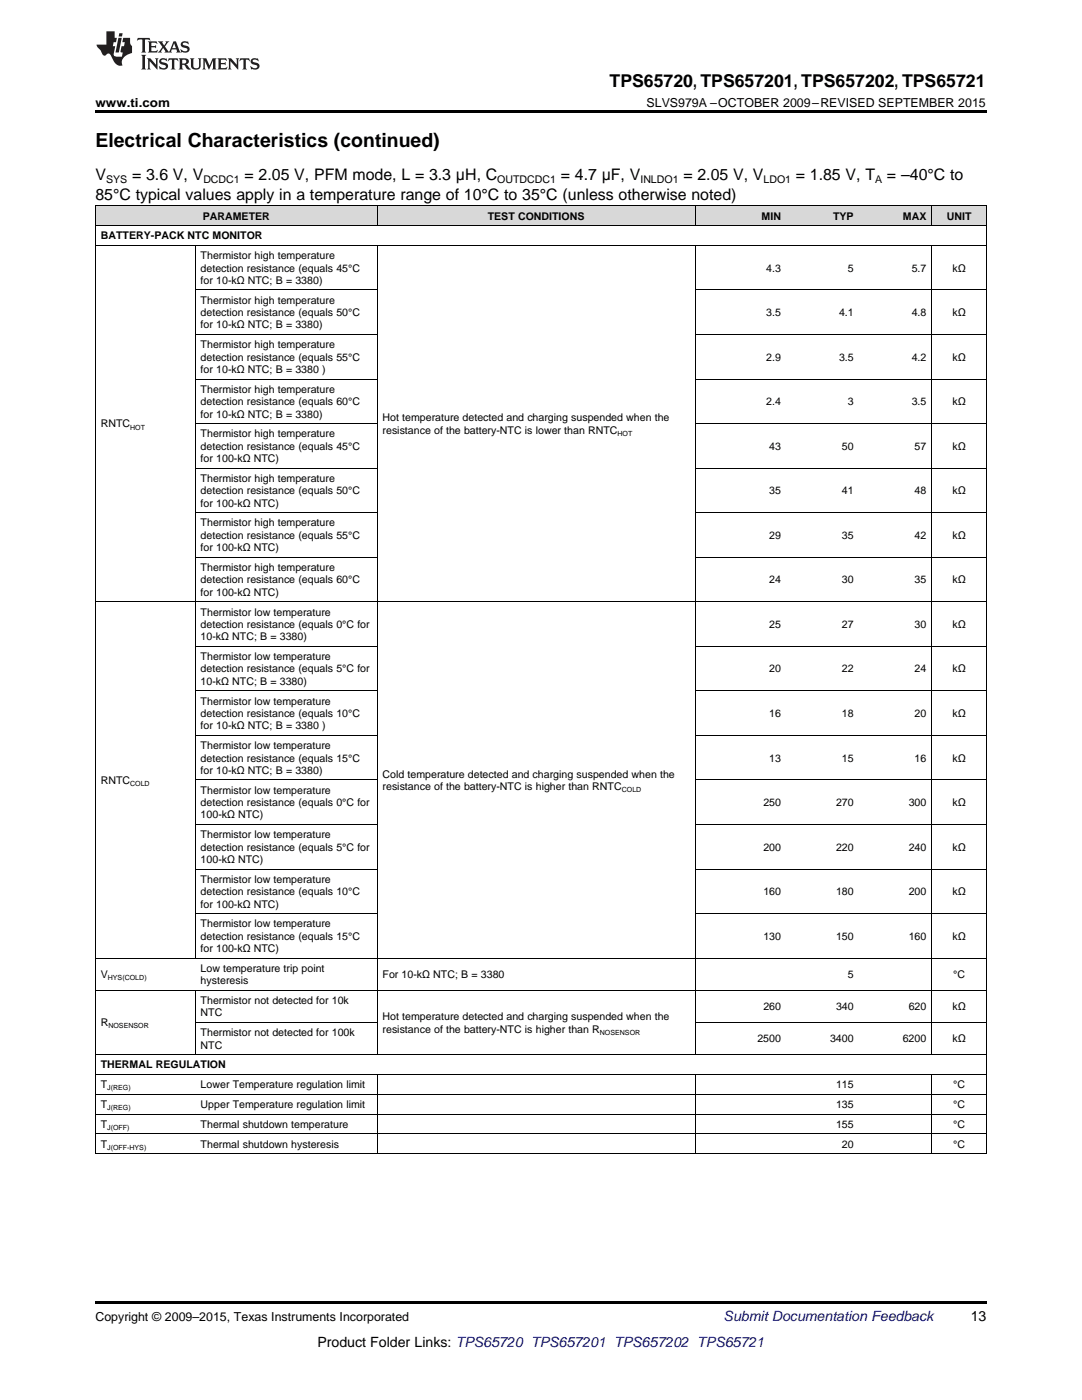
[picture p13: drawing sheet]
<svg xmlns="http://www.w3.org/2000/svg" width="216mm" height="279mm" viewBox="0 0 216 279" stroke-linecap="round" stroke-linejoin="round" font-family="sans-serif">
<defs><g id="words">
<text font-size="3.9" x="19" y="29.3">Electrical Characteristics (continued)</text>
<text font-size="3.5" x="121.6" y="17.3">TPS65720, TPS657201, TPS657202, TPS65721</text>
<g font-size="3.2">
<text x="19" y="36">V</text>
<text x="26.4" y="36">= 3.6 V, V</text>
<text x="48.8" y="36">= 2.05 V, PFM mode, L = 3.3 μH, C</text>
<text x="111.9" y="36">= 4.7 μF, V</text>
<text x="136.4" y="36">= 2.05 V, V</text>
<text x="158.8" y="36">= 1.85 V, T</text>
<text x="177" y="36">= –40°C to</text>
<text x="19" y="39.9">85°C typical values apply in a temperature range of 10°C to 35°C (unless otherwise noted)</text>
</g>
<text font-size="2.8" fill="#0000c8" x="144.4" y="263.6">Submit Documentation Feedback</text>
<g font-size="2.8">
<text x="193.7" y="263.6">13</text>
<text x="63.3" y="268.9">Product Folder Links: TPS65720 TPS657201 TPS657202 TPS65721</text>
</g>
<g font-size="2.5">
<text x="19" y="21.4">www.ti.com</text>
<text x="129" y="21.4">SLVS979A –OCTOBER 2009–REVISED SEPTEMBER 2015</text>
<text x="19" y="263.6">Copyright © 2009–2015, Texas Instruments Incorporated</text>
</g>
<g font-size="2.1">
<text x="21.2" y="36.6">SYS</text>
<text x="40.6" y="36.6">DCDC1</text>
<text x="99.2" y="36.6">OUTDCDC1</text>
<text x="127.8" y="36.6">INLDO1</text>
<text x="152.3" y="36.6">LDO1</text>
<text x="174.6" y="36.6">A</text>
<text x="20.1" y="47.8">BATTERY-PACK NTC MONITOR</text>
<text x="40.5" y="43.8">PARAMETER</text>
<text x="97.3" y="43.8">TEST CONDITIONS</text>
<text x="152" y="43.8">MIN</text>
<text x="166.2" y="43.8">TYP</text>
<text x="180.2" y="43.8">MAX</text>
<text x="188.9" y="43.8">UNIT</text>
<text x="40" y="51.7">Thermistor high temperature</text>
<text x="40" y="54.2">detection resistance (equals 45°C</text>
<text x="40" y="56.7">for 10-kΩ NTC; B = 3380)</text>
<text x="152.9" y="54.2">4.3</text>
<text x="169.2" y="54.2">5</text>
<text x="181.9" y="54.2">5.7</text>
<text x="190" y="54.2">kΩ</text>
<text x="40" y="60.6">Thermistor high temperature</text>
<text x="40" y="63.1">detection resistance (equals 50°C</text>
<text x="40" y="65.5">for 10-kΩ NTC; B = 3380)</text>
<text x="152.9" y="63.1">3.5</text>
<text x="167.4" y="63.1">4.1</text>
<text x="181.9" y="63.1">4.8</text>
<text x="190" y="63.1">kΩ</text>
<text x="40" y="69.5">Thermistor high temperature</text>
<text x="40" y="72">detection resistance (equals 55°C</text>
<text x="152.9" y="72">2.9</text>
<text x="167.4" y="72">3.5</text>
<text x="181.9" y="72">4.2</text>
<text x="190" y="72">kΩ</text>
<text x="40" y="74.4">for 10-kΩ NTC; B = 3380 )</text>
<text x="40" y="78.4">Thermistor high temperature</text>
<text x="40" y="80.9">detection resistance (equals 60°C</text>
<text x="40" y="83.3">for 10-kΩ NTC; B = 3380)</text>
<text x="152.9" y="80.9">2.4</text>
<text x="169.2" y="80.9">3</text>
<text x="181.9" y="80.9">3.5</text>
<text x="190" y="80.9">kΩ</text>
<text x="20.1" y="85.3">RNTC</text>
<text x="40" y="87.3">Thermistor high temperature</text>
<text x="40" y="89.7">detection resistance (equals 45°C</text>
<text x="76.3" y="84.1">Hot temperature detected and charging suspended when the</text>
<text x="76.3" y="86.5">resistance of the battery-NTC is lower than RNTC</text>
<text x="153.5" y="89.7">43</text>
<text x="168" y="89.7">50</text>
<text x="182.5" y="89.7">57</text>
<text x="190" y="89.7">kΩ</text>
<text x="40" y="92.2">for 100-kΩ NTC)</text>
<text x="40" y="96.2">Thermistor high temperature</text>
<text x="40" y="98.6">detection resistance (equals 50°C</text>
<text x="40" y="101.1">for 100-kΩ NTC)</text>
<text x="153.5" y="98.6">35</text>
<text x="168" y="98.6">41</text>
<text x="182.5" y="98.6">48</text>
<text x="190" y="98.6">kΩ</text>
<text x="40" y="105.1">Thermistor high temperature</text>
<text x="40" y="107.5">detection resistance (equals 55°C</text>
<text x="153.5" y="107.5">29</text>
<text x="168" y="107.5">35</text>
<text x="182.5" y="107.5">42</text>
<text x="190" y="107.5">kΩ</text>
<text x="40" y="110">for 100-kΩ NTC)</text>
<text x="40" y="113.9">Thermistor high temperature</text>
<text x="40" y="116.4">detection resistance (equals 60°C</text>
<text x="40" y="118.9">for 100-kΩ NTC)</text>
<text x="153.5" y="116.4">24</text>
<text x="168" y="116.4">30</text>
<text x="182.5" y="116.4">35</text>
<text x="190" y="116.4">kΩ</text>
<text x="40" y="122.8">Thermistor low temperature</text>
<text x="40" y="125.3">detection resistance (equals 0°C for</text>
<text x="153.5" y="125.3">25</text>
<text x="168" y="125.3">27</text>
<text x="182.5" y="125.3">30</text>
<text x="190" y="125.3">kΩ</text>
<text x="40" y="127.8">10-kΩ NTC; B = 3380)</text>
<text x="40" y="131.7">Thermistor low temperature</text>
<text x="40" y="134.2">detection resistance (equals 5°C for</text>
<text x="40" y="136.7">10-kΩ NTC; B = 3380)</text>
<text x="153.5" y="134.2">20</text>
<text x="168" y="134.2">22</text>
<text x="182.5" y="134.2">24</text>
<text x="190" y="134.2">kΩ</text>
<text x="40" y="140.6">Thermistor low temperature</text>
<text x="40" y="143.1">detection resistance (equals 10°C</text>
<text x="153.5" y="143.1">16</text>
<text x="168" y="143.1">18</text>
<text x="182.5" y="143.1">20</text>
<text x="190" y="143.1">kΩ</text>
<text x="40" y="145.6">for 10-kΩ NTC; B = 3380 )</text>
<text x="40" y="149.5">Thermistor low temperature</text>
<text x="40" y="152">detection resistance (equals 15°C</text>
<text x="40" y="154.4">for 10-kΩ NTC; B = 3380)</text>
<text x="76.3" y="155.2">Cold temperature detected and charging suspended when the</text>
<text x="153.5" y="152">13</text>
<text x="168" y="152">15</text>
<text x="182.5" y="152">16</text>
<text x="190" y="152">kΩ</text>
<text x="20.1" y="156.4">RNTC</text>
<text x="40" y="158.4">Thermistor low temperature</text>
<text x="40" y="160.9">detection resistance (equals 0°C for</text>
<text x="76.3" y="157.7">resistance of the battery-NTC is higher than RNTC</text>
<text x="152.3" y="160.9">250</text>
<text x="166.8" y="160.9">270</text>
<text x="181.3" y="160.9">300</text>
<text x="190" y="160.9">kΩ</text>
<text x="40" y="163.3">100-kΩ NTC)</text>
<text x="40" y="167.3">Thermistor low temperature</text>
<text x="40" y="169.8">detection resistance (equals 5°C for</text>
<text x="40" y="172.2">100-kΩ NTC)</text>
<text x="152.3" y="169.8">200</text>
<text x="166.8" y="169.8">220</text>
<text x="181.3" y="169.8">240</text>
<text x="190" y="169.8">kΩ</text>
<text x="40" y="176.2">Thermistor low temperature</text>
<text x="40" y="178.6">detection resistance (equals 10°C</text>
<text x="152.3" y="178.6">160</text>
<text x="166.8" y="178.6">180</text>
<text x="181.3" y="178.6">200</text>
<text x="190" y="178.6">kΩ</text>
<text x="40" y="181.1">for 100-kΩ NTC)</text>
<text x="40" y="185.1">Thermistor low temperature</text>
<text x="40" y="187.5">detection resistance (equals 15°C</text>
<text x="40" y="190">for 100-kΩ NTC)</text>
<text x="152.3" y="187.5">130</text>
<text x="166.8" y="187.5">150</text>
<text x="181.3" y="187.5">160</text>
<text x="190" y="187.5">kΩ</text>
<text x="20.1" y="195.2">V</text>
<text x="40" y="194">Low temperature trip point</text>
<text x="40" y="196.4">hysteresis</text>
<text x="76.3" y="195.2">For 10-kΩ NTC; B = 3380</text>
<text x="169.2" y="195.2">5</text>
<text x="190.2" y="195.2">°C</text>
<text x="40" y="200.4">Thermistor not detected for 10k</text>
<text x="40" y="202.8">NTC</text>
<text x="76.3" y="203.6">Hot temperature detected and charging suspended when the</text>
<text x="152.3" y="201.6">260</text>
<text x="166.8" y="201.6">340</text>
<text x="181.3" y="201.6">620</text>
<text x="190" y="201.6">kΩ</text>
<text x="20.1" y="204.8">R</text>
<text x="40" y="206.8">Thermistor not detected for 100k</text>
<text x="40" y="209.3">NTC</text>
<text x="76.3" y="206.1">resistance of the battery-NTC is higher than R</text>
<text x="151.1" y="208">2500</text>
<text x="165.6" y="208">3400</text>
<text x="180.1" y="208">6200</text>
<text x="190" y="208">kΩ</text>
<text x="20.1" y="213.2">THERMAL REGULATION</text>
<text x="20.1" y="217.2">T</text>
<text x="20.1" y="221.1">T</text>
<text x="40" y="217.2">Lower Temperature regulation limit</text>
<text x="40" y="221.1">Upper Temperature regulation limit</text>
<text x="166.8" y="217.2">115</text>
<text x="166.8" y="221.1">135</text>
<text x="190.2" y="217.2">°C</text>
<text x="190.2" y="221.1">°C</text>
<text x="20.1" y="225.1">T</text>
<text x="40" y="225.1">Thermal shutdown temperature</text>
<text x="166.8" y="225.1">155</text>
<text x="190.2" y="225.1">°C</text>
<text x="20.1" y="229">T</text>
<text x="40" y="229">Thermal shutdown hysteresis</text>
<text x="168" y="229">20</text>
<text x="190.2" y="229">°C</text>
</g>
<g font-size="1.4">
<text x="26" y="85.7">HOT</text>
<text x="123.2" y="87">HOT</text>
<text x="26" y="156.8">COLD</text>
<text x="124.1" y="158.1">COLD</text>
<text x="21.5" y="195.6">HYS(COLD)</text>
<text x="21.6" y="205.2">NOSENSOR</text>
<text x="119.7" y="206.5">NOSENSOR</text>
<text x="21.4" y="217.6">J(REG)</text>
<text x="21.4" y="221.5">J(REG)</text>
<text x="21.4" y="225.5">J(OFF)</text>
<text x="21.4" y="229.4">J(OFF-HYS)</text>
</g>
</g></defs>
<g fill="#d8d8d8">
<path d="M19 41.1h20v4h-20z"/>
<path d="M39 41.1h36.3v4h-36.3z"/>
<path d="M75.3 41.1h63.5v4h-63.5z"/>
<path d="M138.8 41.1h18.1v4h-18.1z"/>
<path d="M156.9 41.1h14.5v4h-14.5z"/>
<path d="M171.4 41.1h14.5v4h-14.5z"/>
<path d="M185.9 41.1h10.9v4h-10.9z"/>
</g>
<path d="M19 22h177.8v.5h-177.8zM19 259.7h177.8v.5h-177.8z" fill="#000"/>
<g fill="none" stroke="#000" stroke-width=".2">
<path d="M19 49h177.8M19 45h177.8M19 41.1h177.8M19.1 41.1v189.2M38.9 49v142.3M39 57.9h36.2M75.2 41.1v4M75.2 49v161.5M138.7 41.1v4M138.7 49v161.5M138.8 57.9h58M185.9 41.1v4"/>
<path d="M185.9 49v161.5M196.8 41.1v189.2M39 75.7h36.2M39 66.8h36.2M138.8 75.7h58M138.8 66.8h58M39 93.4h36.2M39 84.5h36.2M138.8 93.4h58M138.8 84.5h58M39 111.2h36.2M39 102.3h36.2"/>
<path d="M138.8 111.2h58M138.8 102.3h58M19 120.1h177.8M39 137.9h36.2M39 129h36.2M138.8 137.9h58M138.8 129h58M39 155.7h36.2M39 146.8h36.2M138.8 155.7h58M138.8 146.8h58M39 173.4h36.2"/>
<path d="M39 164.6h36.2M138.8 173.4h58M138.8 164.6h58M19 197.6h177.8M19 191.2h177.8M38.9 197.7v12.8M39 182.3h36.2M138.8 182.3h58M19 218.4h177.8M19 214.4h177.8M19 210.5h177.8M39 204.1h36.2"/>
<path d="M75.2 214.5v15.8M138.7 214.5v15.8M138.8 204.1h58M185.9 214.5v15.8M19 230.2h177.8M19 226.3h177.8M19 222.3h177.8"/>
</g>
<g fill="#231f20">
<path d="M27.5 7.6l-.1 .5 .4-.2h.6v.1v2.1l-.2 .4h1l-.3-.4v-2.1l.1-.1h.5l.5 .2-.2-.5zM29.5 8.3l.2 .3v1.5l-.2 .4h1.8l.2-.6a1.04 1.04 0 0 1-1.3 .2v-.7h.6l.3 .2v-.6l-.3 .2h-.6v-.6l.8-.1 .4 .3-.2-.5zM31.5 8.3l.9 1.1-.9 1.1h.8l-.2-.2 .5-.7 .4 .7-.2 .2h1.5l-.1-.2 .1-.4h.9l.1 .4-.2 .2h1l-.3-.3-.7-1.9h-.5l-.9 2-.8-1 .9-1h-.8l.1 .3-.3 .5-.4-.6 .2-.2zM34.7 8.6l.4 1h-.7zM36.3 8.4a.63 .63 0 0 0-.2 .7 .63 .63 0 0 0 .6 .4l.6 .2 .1 .2a.75 .75 0 0 1-.7 .4 .75 .75 0 0 1-.6-.5l.1 .7 .1-.1a1.11 1.11 0 0 0 1.5-.6 1.13 1.13 0 0 0-1.2-.8l-.1-.4a1.04 1.04 0 0 1 1.2 .2l-.2-.5-.1 .1-.5-.2zM28.2 10.9l.2 .4v2.2l-.2 .4h1l-.3-.4v-2.2l.3-.4zM29.3 11.6l.3 .4v1.5l-.3 .4h.8l-.2-.4v-1.3l1.5 1.7v-1.9l.2-.4h-.7l.2 .4v.9l-1.1-1.3zM32 11.8a.62 .62 0 0 0-.2 .7 .62 .62 0 0 0 .6 .4l.6 .1 .1 .3a.76 .76 0 0 1-.7 .3 .76 .76 0 0 1-.6-.4l.1 .7 .1-.1a1.11 1.11 0 0 0 1.5-.6 1.13 1.13 0 0 0-1.2-.8l-.1-.4a1.04 1.04 0 0 1 1.2 .2l-.2-.6-.1 .1-.5-.1zM33.7 11.6l-.2 .6a.61 .61 0 0 1 .8-.3v1.6l-.2 .4h.9l-.2-.4v-1.6a.63 .63 0 0 1 .8 .3l-.2-.6zM35.6 11.6l.3 .4v1.5l-.3 .4h1l-.2-.2v-.8l.5 .2a.76 .76 0 0 0 1.2 .7l-1-1a.58 .58 0 0 0 .6-.5 .58 .58 0 0 0-.5-.6zM36.4 11.9h.1a.45 .45 0 0 1 .5 .1 .45 .45 0 0 1 .1 .5l-.7 .2zM37.9 11.6l.2 .2a2.17 2.17 0 0 0 .3 1.9 .99 .99 0 0 0 1.6-.6v-1.1l.2-.4h-.7l.2 .2a1.92 1.92 0 0 1-.2 1.8 .6 .6 0 0 1-.9-.5v-1.1l.2-.4zM40.4 11.6l.2 .4v1.5l-.2 .4h.7l-.2-.4v-1.4l.8 1.8 .8-1.8v1.4l-.2 .4h.9l-.2-.4v-1.5l.2-.4h-.8l-.6 1.5-.6-1.5zM43.4 11.6l.2 .4v1.5l-.2 .4h1.8l.2-.6a1.04 1.04 0 0 1-1.3 .1v-.6h.5l.4 .2v-.6l-.4 .2h-.5v-.7h.8l.3 .3-.1-.6zM45.5 11.6l.2 .4v1.5l-.2 .4h.7l-.2-.4v-1.3l1.5 1.7v-1.9l.2-.4h-.7l.2 .4v.9l-1.1-1.3zM47.9 11.6l-.1 .6a.61 .61 0 0 1 .8-.3v1.6l-.3 .4h1l-.3-.4 .1-1.6a.63 .63 0 0 1 .7 .3l-.1-.6zM50.2 11.8a.62 .62 0 0 0-.2 .7 .62 .62 0 0 0 .6 .4l.6 .1 .2 .3a.76 .76 0 0 1-.8 .3 .76 .76 0 0 1-.6-.4l.1 .7 .2-.1a1.11 1.11 0 0 0 1.5-.6 1.13 1.13 0 0 0-1.3-.8l-.1-.4a1.04 1.04 0 0 1 1.2 .2l-.1-.6-.2 .1-.5-.1z"/>
<path d="M21.2 6.3v2.6h-1.9l.1 .4 .7 .9a.91 .91 0 0 0 1 .8 .56 .56 0 0 1 .5-.3 .56 .56 0 0 1 .5 .3l.4 .8a1.53 1.53 0 0 0 1.9 1.2 1.54 1.54 0 0 1 1-2.1l.9-.3v-1.4a1.52 1.52 0 0 1-.3-1.6h-1.4l-.2 .8h.5l-.2 .8h-.4l-.2 1v.2l.4 .1-.2 .8a1.93 1.93 0 0 1-1.6-.3l.3-1.8h-.5l.2-.8h.4l.2-.8h-.4v-1.3zM23.6 7.6l-.6 2.9h.7l.6-2.9zM23.8 6.6l-.1 .7h.6l.2-.7z"/>
</g>
<use href="#words"/>
</svg>
